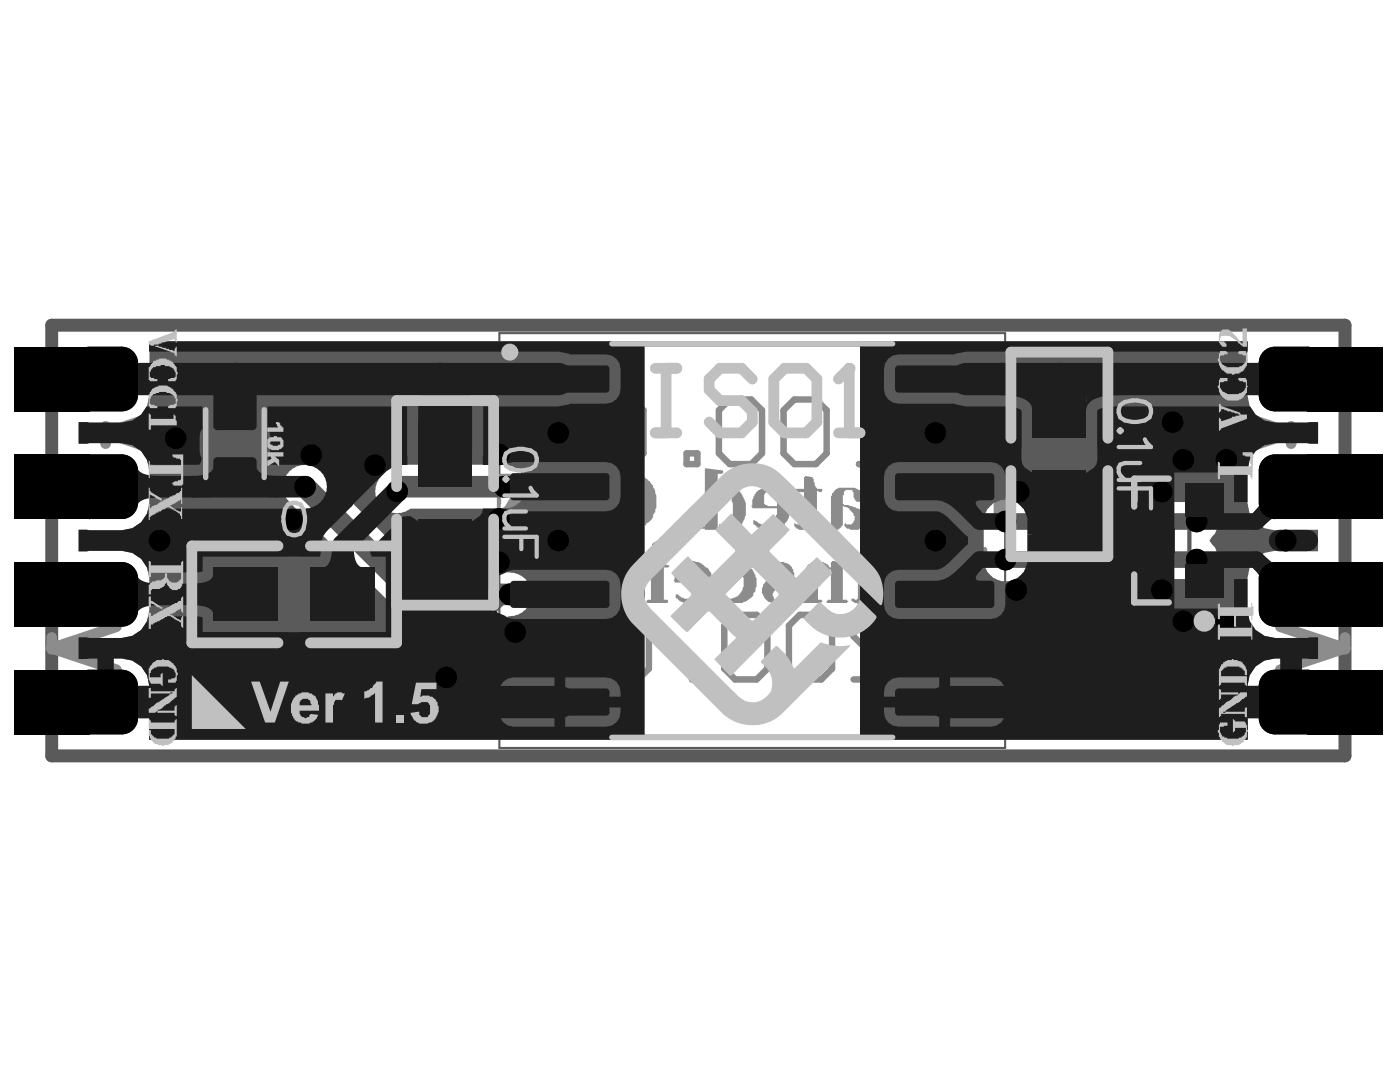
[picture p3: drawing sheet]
<svg xmlns="http://www.w3.org/2000/svg" width="279mm" height="216mm" viewBox="0 0 279 216" stroke-linecap="round" stroke-linejoin="round" font-family="sans-serif">
<path d="M218.7 94.7h26.3v26.4h-26.3zM226.4 95.5h11v24.7h-11z" fill="none" stroke="#5a5a5a" stroke-width=".85"/>
<path d="M40.5 75.8h12.8v25.5h-12.8zM99.7 66.5h100.9v82.7h-100.9z" fill="none" stroke="#5a5a5a" stroke-width=".42"/>
<path d="M122.1 68.6h56.1v78.5h-56.1zM42.7 80.9h8.4v15.2h-8.4z" fill="none" stroke="#5a5a5a" stroke-width="1.1"/>
<circle cx="101.7" cy="70.3" r=".85" fill="none" stroke="#5a5a5a" stroke-width="1.7"/>
<path d="M10.3 64.9h258.1v85.9h-258.1z" fill="none" stroke="#5a5a5a" stroke-width="2.6"/>
<g fill="none" stroke="#8c8c8c" stroke-width="2.2">
<path d="M21.1 86.4l12.9 4.3M21.1 86.4h82.4M21.1 85.1v3.4M34 82.1l-12.9 4.3M189.9 86.4h67.8M244.8 82.1l12.9 4.3M257.7 86.4l-12.9 4.3M257.7 85.1v3.4M10.3 129.3l12.9 4.3M10.3 129.3h94.3M10.3 127.2v2.4M23.2 125l-12.9 4.3"/>
<path d="M193.1 129.3h75.3M255.5 125l12.9 4.3M268.4 129.3l-12.9 4.3M268.4 127.2v2.4"/>
</g>
<path d="M185.4 135.6h4.3M187.6 122.7v12.9" fill="none" stroke="#8c8c8c" stroke-width="1.3"/>
<circle cx="187.6" cy="122.7" r=".65" fill="#8c8c8c"/>
<path d="M184.3 79.7v12.9M182.2 92.6h4.3M108 124.8l2.1-2.1h4.3l2.2 2.1v8.6l-2.2 2.2h-4.3l-2.1-2.2zM120.9 124.8l2.1-2.1h4.3l2.2 2.1v8.6l-2.2 2.2h-4.3l-2.1-2.2zM138.1 133.4h2.1v2.2h-2.1zM144.6 124.8l2.1-2.1h4.3l2.2 2.1v8.6l-2.2 2.2h-4.3l-2.1-2.2zM157.5 124.8l2.1-2.1h4.3l2.2 2.1v8.6l-2.2 2.2h-4.3l-2.1-2.2zM179 124.8l-2.2-2.1h-4.3l-2.1 2.1v2.2l8.6 8.6h-8.6M187.6 122.7l2.1 2.1" fill="none" stroke="#8c8c8c" stroke-width="1.3"/>
<circle cx="184.3" cy="79.7" r=".65" fill="#8c8c8c"/>
<path d="M173.6 79.7v12.9M184.3 79.7l2.2 2.2M171.4 92.6h4.3" fill="none" stroke="#8c8c8c" stroke-width="1.3"/>
<circle cx="173.6" cy="79.7" r=".65" fill="#8c8c8c"/>
<path d="M173.6 79.7l2.1 2.2M106.9 81.9l2.2-2.2h4.3l2.1 2.2v8.6l-2.1 2.1h-4.3l-2.2-2.1zM119.8 81.9l2.2-2.2h4.3l2.1 2.2v8.6l-2.1 2.1h-4.3l-2.2-2.1zM137 90.5h2.2v2.1h-2.2zM143.5 81.9l2.1-2.2h4.3l2.2 2.2v8.6l-2.2 2.1h-4.3l-2.1-2.1zM156.4 81.9l2.1-2.2h4.3l2.2 2.2v8.6l-2.2 2.1h-4.3l-2.1-2.1z" fill="none" stroke="#8c8c8c" stroke-width="1.3"/>
<g fill="#8c8c8c">
<path d="M197 94.5h5.2v.5h-.2v.2h-1.1v9.7h.8l.5 .2v.4h-5.2v-.4l.4-.2h.9v-9.7h-1.1v-.2h-.2z"/>
<path d="M189.5 98l.4-.5 .7-.2h1.9a3.4 3.4 0 0 1 2.6 1.1v.2a2.21 2.21 0 0 1 .4 2l-.2 .6h-.2v.2l-.9 .4v.3h-.6v.2l-1.1 .2v.2a.68 .68 0 0 0-.9 .4h-.2v.5h-.2v.6l.2 .4 .7 .5h1.5l.4-.2v-.3h.2v-.6h.2v-.9l.3-.2h.8v.9l.2 .2-.2 .4v.7l-1.3 .6h-3l-1.1-.6a1.68 1.68 0 0 1-.8-1.5h-.2v-.9l.2-.2v-.4l.2-.5h.2v-.2h.2l.4-.4h.3v-.2h.4l.2-.2h.7v-.3h.4l.8-.4 .5-.6v-.7h-.2a.76 .76 0 0 0-.9-.6l-.2-.2h-.4v.2h-.7v.2h-.2l-.2 1.1-.5 .6h-.4v-.2l-.4-.2z"/>
<path d="M174.9 93.5l.4-.2 3 .6v.4l-.2 .2h-.7v10.6h.9v.4h-4.3v-.4h.9z"/>
<path d="M166 98.4l.5-.2a.76 .76 0 0 1 .6-.7l.2-.2h3.3l.6 .2v.3h.4v.2h.3l.2 .4h.2v.2h.2a1.16 1.16 0 0 1-.6 1.5h-.5a.65 .65 0 0 1-.8-.6l-.3-.2v-1.1h-.2v-.4h-.2a1.41 1.41 0 0 0-1.5 .4v.6h-.2v1.8h.2v.2h.9l.4 .2h.4l.2 .2h.5v.2h.4l.4 .2 .3 .5 .4 .2v.2h.2l.2 .4v1.7h-.2l-.2 .7-.4 .2h-.5v.2h-1.7l-.2-.2a.65 .65 0 0 1-.9-.6h-.2v-.3h.2v-.2h.2v.2a1.16 1.16 0 0 0 1.5-.6l.3-.2v-.9h-.3a.68 .68 0 0 0-.4-.8l-.4-.5v-.2l-1.3-.4v3.6a1.98 1.98 0 0 1-1.1 1.1h-1.7v-.2h-.4l-.2-.4h-.3l.3-.5h.2a.54 .54 0 0 0 .8 0v-5.5l.2-.3z"/>
<path d="M160.5 95.2h.2v-.2l1.5 .2 .2 .4v.7h.2v.6l.2 .4h.2v.2h1.1v.5a.54 .54 0 0 1-.9 0h-.2v6l-.2 .4a1.12 1.12 0 0 1-.8 1.1l-.3 .2h-2.3v-.2h-.5l-.2-.4h-.2v-.7l.4 .2h1.1v-.2l.5-.2v-6h-1.6v-.2h-.2v-.5h1.8z"/>
<path d="M150.6 98.6h.2l.2-.4a2.46 2.46 0 0 1 1.9-.9h.2a3.5 3.5 0 0 1 3.7 1.5h.2v.3a1.04 1.04 0 0 1 .4 1l.3 .2v1.1a2.95 2.95 0 0 1-.5 2.2l-.2 .6h-.2a1.12 1.12 0 0 1-1.1 .9l-.4 .2v.2h-.7l-.2 .2h-1.7l-.2-.2h-.9l-.4-.2-.6-.7h-.3v-.8l.9 .4a2.29 2.29 0 0 0 2.4 .2h.2l.2-.4 .4-.2 .5-.7v-.4h.2v-3.2l-.2-.2v-.5l-.3-.4h-.2l-.2-.4-.6-.2-.2 .2h-.5v.2a1.98 1.98 0 0 0-.4 1.7v.7h.2v.2h.4v.2h2v.4h-5l-.2-.4 .2-.2v-1.1l.2-.2v-.4h.3z"/>
<path d="M140.7 93.5l3.6 .4v.4l-.2 .2h-.9v1.1l-.2 .7v1.7l.5-.2a2.45 2.45 0 0 1 2.1-.5h.9l.4 .2 .9 .7 .2 .4a5.9 5.9 0 0 1 .8 4.3l-.2 .2v.5l-.6 1.3-.5 .2v.2l-.6 .4h-2.6l-.4-.2v-.2h-.2l-.2-.7a1.94 1.94 0 0 0 1.7-.2l.4-.2 .4-.9v-.6h.3v-2.4l-.3-.2v-.6h-.2l-.2-.7-.4-.2v-.2h-1.7l-.3 .2v6.9h-.2v.2h-2.3v-.2h-.9v-.4h.9z"/>
<path d="M122 95l.2-.2 1-.3 .3-.2h1.2a.99 .99 0 0 1 1.3 0h.9v.2a2.62 2.62 0 0 1 2.2 1.1h.2v.2l.4 .2 .6 .9v.4h.3v.2a9 9 0 0 1 .4 3.9l-.2 .2v.7h-.2l-.3 .4a2.07 2.07 0 0 1-1.2 1.7l-.3 .5h-.4l-.9 .6h-.4l-.4 .2h-1.1l-.2 .2-.4-.2h-1.5v-.2h-.9l-.6-.4v-2.8h.8v.4l.2 .2v.7h.2v.4l.3 .2v.7h.2v.2h1a1.98 1.98 0 0 0 1.8-.5l.4-.2v-.2h.2l.2-.4h.2v-.5h.3l.2-1a1.46 1.46 0 0 0 .2-1.3l.2-.2v-1.7h-.2v-1.1l-.2-.2v-.5l-.7-1a.76 .76 0 0 0-.6-.7l-.4-.4h-.5l-.2-.2h-1.9v.4h-.2v.6l-.3 .3v.6h-.2v.6h-.2v.3h-.8z"/>
<path d="M114.6 94.5l-3.4 10.1-.2 .3h-.7v.2h-.4v.4h5.2v-.4h-.5v-.2h-.8l.2-1.1 .2-.2v-.7h.2v-.6h.2v-.2h3.3l.2 .2v.6h.2v.7l.2 .2 .2 1.1a1.46 1.46 0 0 0-1.3 .2v.4h3.5v-.4l-.5-.2h-.8l-.2-.5v-.4l-.2-.2v-.7l-.5-.8-.4-1.7h-.2v-.5l-.2-.2v-.6l-.2-.2v-.5l-.7-1.7v-.4l-.2-.5h-.2a.54 .54 0 0 0 0 .9l.2 1.5h.2l.4 2.2h.3v.6l.2 .2h-3v-.4h.2v-.7l.2-.2v-.6l.2-.2v-.9h.2v-.6l.2-.3 .2-1 .3-.5h.2v-.8l-.5-.9h-1.2z"/>
<path d="M187.1 109.1h9.7v.3h.2v3h-1.1v-.7l-.2-.2v-.4l-.2-.2v-.7l-.2-.4h-1.9v9.9h1.3l.2 .2-.2 .4h-5.4v-.4h.2v-.2h1.3v-9.9h-2l-.4 .9v.8h-.2v.7l-.2 .2h-.9z"/>
<path d="M178.9 112.6l.5-.2v-.2h.4l.2-.3h.7l.2 .3h.4l.2 .4 .5 .2v.2l.4 .4v.3h.2v.2v-1.1l.4-.9 3 .9v.2h.3v.2h-1.1v6.5h.8v.6h-4.7v-.4l.2-.2h1.1v-4.3a2.47 2.47 0 0 0-.9-1.7v-.3h-.4l-.2 .5h-.2v.2h-.4v.2h-.9v-.2h-.4l-.3-.4z"/>
<path d="M171.6 112.8l.5-.2a2.49 2.49 0 0 1 1.9-.7h1.1l.4 .3a2.41 2.41 0 0 1 1.7 .6v.2h.2l.3 .4h.2v1.1l-.5 .2v.3h-1l-.2-.5h-.3l-.2-.4v-.9l-.2-.2v-.4h-1.5l-.2 .4v.4l-.2 .3v1.7l2.1 .4 .7 .4h.4v.3l.4 .2a1.73 1.73 0 0 1 .9 1.7v.8l-.2 .5-.9 .6h-.8l-.3 .2h-.4l-.2-.2h-.7l-.4-.2v-.2h-.2v-.2h-.2v-.5h.8v.3h.5l.4-.3 .4-.8a3.6 3.6 0 0 0-.8-1.9h-.2l-.3-.5h-.4v-.2h-.6v3.7l-.2 .4-.5 .2v.2h-.4v.2a1.7 1.7 0 0 1-1.5-.2h-.4l-.5-.2v-.2h-.2v-.4h.7v.2h.4v-.2h.2v-5.8h.2v-.5z"/>
<path d="M152.5 112.6h.2v-.2l.4-.2h1.1v-.3h1.3v.3a2.49 2.49 0 0 1 2.8 1.7l.2 .4v1.3h-.2l-.2 .6-.7 .3v.2a1.04 1.04 0 0 0-1 .4l-1.1 .2v.2h-.4v.2l-.5 .3-.2 .4v.6h.2v.5l.2 .2h.5v.2h1.5v-.2l.4-.2v-.3h.2v-.4l.2-.2v-.9h1.1v2.2l-.2 .2h-.4v.2h-1.3a1.94 1.94 0 0 1-1.7 .2l-1.1-.2v-.2a.68 .68 0 0 1-.9-.4 2.45 2.45 0 0 1-.8-2v-.4l.2-.2a.68 .68 0 0 1 .4-.9v-.2l.9-.4h.4v-.2h.4l.2-.2a2.48 2.48 0 0 0 1.8-.9l.2-.4v-.5h-.2v-.4h-.2v-.2h-.5v-.2h-1.3l-.4 .2v.4l-.2 .2-.2 1.1h-.9l-.2-.4z"/>
<path d="M143.9 113l.4-.2v-.2l.7-.2v-.2h.6v-.3a3.1 3.1 0 0 1 1.9 .3h.7v.2a.68 .68 0 0 1 .9 .4l.6 .2v.2l.6 .7 .3 .6a3.5 3.5 0 0 1 .4 2.6l-.2 .2a.82 .82 0 0 1-.5 1.1v.4l-.6 .7h-.2v.2l-.4 .2a3.8 3.8 0 0 1-2.8 .4h-1.1v-.2h-.7v-.2l-.6-.2-.2-.5v-.6h.4v.2l.7 .2v.2h.6v.3h.2a2.62 2.62 0 0 0 2.2-1.1l.6-1.3v-1.7l-.2-.4v-.7l-.2-.2v-.4h-.2v-.5h-.3l-.2-.4h-.4v-.2h-1.1v.2h-.2v1.7h-.2l-.2 .5h-.4v.2h-.5v-.2a.82 .82 0 0 1-.8-1.1z"/>
<path d="M135.1 113.4h.2l.2-.4a2.48 2.48 0 0 1 1.7-.8l.2-.3h1.1l.4 .3h.7v.2h.4v.2h.2l.7 .6a.76 .76 0 0 1 .6 .7 .82 .82 0 0 1 .5 1.1l.2 .2v.6a5.1 5.1 0 0 1-.5 2.8 4 4 0 0 1-2.8 1.7l-.6 .2h-.9v-.2h-1v-.2h-.5l-.4-.2v-.2h-.2v-.2l-.4-.3v-.6a.68 .68 0 0 1 .8 .4l.4 .2a1.86 1.86 0 0 0 2.4-.4h.2l.2-.4a.68 .68 0 0 0 .5-.9h.2v-3.4h-.2a1.04 1.04 0 0 0-.5-1.1v-.2l-.4-.2h-.6l-.5 .2v.2h-.2l-.2 .4v1.8l.2 .4h2.2v.2h.2v.4h-5l-.2-.4 .2-.2v-1.1l.3-.2v-.4h.2z"/>
<path d="M112.1 113.2l.2-.2a2.46 2.46 0 0 1 1.9-.8l.2-.3 2 .3 .4 .2v.2h.2l.4 .4 .7 .2 .2 .7 .4 .4v.4l.2 .3v.6a1.07 1.07 0 0 1 0 1.3v.8l-.6 1.3h-.2a2.8 2.8 0 0 1-2.2 1.3h-.4l-.4 .2h-.9v-.2h-1.1v-.2a.68 .68 0 0 1-.8-.4h-.2v-.2l-.5-.3v-.6h.5l.4 .2 .2 .4h.2a2.26 2.26 0 0 0 2 0h.2v-.2a.76 .76 0 0 0 .6-.6 .68 .68 0 0 0 .4-.9h.3v-.6l.2-.2v-1.5l-.2-.2v-1.1l-.5-.9h-.2v-.2l-.4-.2h-.7l-.4 .2v.2h-.2l-.2 .4v1.8l.2 .4h2.1l.3 .2v.4h-5v-1.7h.2v-.6h.2z"/>
<path d="M103 112.6l.5-.2v-.2h.4l.2-.3h.9v.3h.4v.2l.6 .4 .3 .4h.2l.2 .7 .2-.2v-1.5h.2v-.3h.4l2.8 .9v.4h-1v6.5h.8v.6h-4.7v-.4l.2-.2h1.1v-5l-.4-.8h-.3v-.2h-.2v-.3h-.4a.76 .76 0 0 1-.7 .7l-.2 .2h-.6l-.2-.2a1.16 1.16 0 0 1-.7-1.5z"/>
<path d="M182.8 98.2h.2v-.2h.5v-.2a1.69 1.69 0 0 1 1.5 .8 9.5 9.5 0 0 1 .4 4.1l-.2 .4v.9l-.2 .2v.4h-.2l-.3 .5h-.2a1.16 1.16 0 0 1-1.5-.7h-.2v-.4l-.2-.2v-4.7h.2v-.5zM180.5 98.6l-.5 .9v.4h-.2v.7l-.2 .4v1.1l.2 .2a2.66 2.66 0 0 0 1.1 2.3v.3l.6 .2a1.04 1.04 0 0 0 1.1 .4l.2 .2h1.7l.5-.2h.6v-.2a.68 .68 0 0 0 .9-.4h.2l.2-.5h.2v-.2l.5-.4 .2-1.1 .2-.2v-2.2l-.2-.2v-.4h-.2a.68 .68 0 0 0-.5-.9v-.2l-.4-.2v-.2h-.2a3.4 3.4 0 0 0-2.4-.9 4.8 4.8 0 0 0-2.6 .5l-.2 .2a.76 .76 0 0 0-.6 .6z"/>
<path d="M97.9 94.5v.5h.2v.2h1.1v-.2v7.1l.2 .2h.4v-1.5l.2-.2v-5.4h1.7v-.2h.2v-.5zM107.1 96h.2l-.2 .3zM105 95v.2l-.5 .4v.2h-.2v.2l-1.9 2.6v.2h-.2v.3l-.5 .4-1 1.7h-.3v.4h-.2v.5h-.2v.2l-.4 .2-.2 .4h-.2l.2 2.6h1.3l.2-.4h.2v-.2l.6-.7 .2-.6 .5-.5 .8-1.3v-.2l.5-.2v-.2l.4-.4v-.2l1.7-2.4 .2-.7 .5-.2v-.2l.6-.8v8.3h-.2v.3h-1.5v.2h-.4v.4h4v-.2h.3a.68 .68 0 0 0-.9-.4h-.4v-.9l-.2-.4v-8.2h.2v-.2h.6l.4-.2v-.5h-3.6v.3z"/>
<path d="M161.1 112.8l-.2 .6h-.2v6.3h-.7v.2h-.2v.4h4.1v-.2h.2l-.2-.4h-.7v-6.3a1.98 1.98 0 0 1 2.2 .3h.4v-.5l-.4-.2-.2-.4-.9-.4h-.4l-.2-.3h-.9l-.2 .3a.82 .82 0 0 0-1.1 .4zM165.8 112.2v7.5h-.6v.2h-.2v.4h4.1v-.2h.2l-.2-.4h-.9v-6.5h1.1v-.4l-2.8-.9h-.5v.3z"/>
<path d="M130.1 108.5v.4a.54 .54 0 0 0 0 .9 1.16 1.16 0 0 0 1.5 .6 .76 .76 0 0 0 .7-.6l.2-.2v-.7l-.2-.2a1.07 1.07 0 0 0-1.7-.4zM129.9 112.2v7.5h-.6l-.2 .2v.4h4l.3-.2-.3-.4h-.6v-6.5h.9l.2-.4-3.3-.9z"/>
<path d="M119.8 112.4l.2 .4h.9v.4l1.9 4.8h.4v-.7h-.2v-.6h-.2v-.5h-.2l-.2-1-.4-.7v-.4l-.5-.9v-.4h1.1v-.6h-2.6v.2zM124.1 112.4l.2 .4h.9v.9h-.2v.4h-.3l-.2 1.1h-.2v.4l-.4 .6v.5l-.4 .6v.4h-.3v.7a1.98 1.98 0 0 0 .5 1.7v.2h1l3.1-7.5h.6l.2-.2v-.4h-4.3z"/>
</g>
<g fill="#5a5a5a">
<path d="M29.8 68.1h98.8v79.5h-98.8v-10.7a5.5 5.5 0 0 0-5.5-5.5h-1.6v8.7h-3.2v-8.7l-3.8 .1v-4.3l8.6 .1a5.5 5.5 0 0 0 5.5-5.5v-6.4a5.5 5.5 0 0 0-5.5-5.5l-8.6 .1v-4.3l8.6 .1a5.5 5.5 0 0 0 5.5-5.5v-6.4a5.5 5.5 0 0 0-5.5-5.5l-8.6 .1v-4.3l8.6 .1a5.5 5.5 0 0 0 5.5-5.4zM77.1 94a5.7 5.7 0 0 0-2.2 4 4.4 4.4 0 0 0 7 3.5h18.8a4.4 4.4 0 0 0 4.3-4.4 4.4 4.4 0 0 0-4.3-4.4h-20.5l-1.7 .4zM57.8 94a4.4 4.4 0 0 0 0 6.2l28.3 28.3 1.4 1 1.7 .3h3.6l1.6-.3 1.5-1 5.5-5.5a4.4 4.4 0 0 0 4.7-4.2 4.4 4.4 0 0 0-4.4-4.6h-17.5l-20.2-20.2a4.4 4.4 0 0 0-6.2 0z"/>
<path d="M171.6 68.1h77.3l.1 10.8a5.5 5.5 0 0 0 5.4 5.4l8.6-.1v4.3l-8.6-.1a5.5 5.5 0 0 0-5.4 5.5v6.4a5.5 5.5 0 0 0 5.4 5.5l8.6-.1v4.3l-8.6-.1a5.5 5.5 0 0 0-5.4 5.5v6.4a5.5 5.5 0 0 0 5.4 5.5l8.6-.1v4.3l-3.2-.1v8.7h-4.3v-8.7a5.7 5.7 0 0 0-6.5 5.5v10.7h-77.4zM197.6 101a4.3 4.3 0 0 0-1.3 3.1v7.6a4.3 4.3 0 0 0 6.2 3.8h34.5a4.3 4.3 0 0 0 5.4-1.2 4.3 4.3 0 0 0-.5-5.6l-.5-.8 .5-.9a4.3 4.3 0 0 0 .5-5.5 4.3 4.3 0 0 0-5.4-1.3h-34.5a4.4 4.4 0 0 0-4.9 .8z"/>
</g>
<path d="M200.7 104.1h38.1M200.7 111.7h38.1" fill="none" stroke="#5a5a5a" stroke-width="3.3"/>
<path d="M89.1 135.2l-5 4.9h-63M223.6 126.8v5.4l8 7.9h26.1" fill="none" stroke="#5a5a5a" stroke-width="6.5"/>
<path d="M60.9 97.1l28.3 28.3h3.6l6.8-6.8h2.1M100.7 97.1h-20.5l-1 .9" fill="none" stroke="#5a5a5a" stroke-width="4.3"/>
<path d="M70.5 92.8v4.1l12 11.9" fill="none" stroke="#5a5a5a" stroke-width="2.2"/>
<g fill="#000">
<path d="M14.6 72.4h3.3zM15.6 70.1a3.2 3.2 0 0 1 2.3-.9v3.2h-3.3a3.2 3.2 0 0 1 1-2.3z"/>
<path d="M17.9 78.9v3.2zM14.6 78.9h3.3v3.2a3.2 3.2 0 0 1-3.3-3.2z"/>
<path d="M24.3 69.2v3.2zM24.3 69.2a3.2 3.2 0 0 1 3.2 3.2h-3.2z"/>
<path d="M24.3 78.9h3.2zM24.3 78.9h3.2a3.2 3.2 0 0 1-3.2 3.2z"/>
<path d="M254.4 78.9v3.2zM251.2 78.9h3.2v3.2a3.2 3.2 0 0 1-3.2-3.2z"/>
<path d="M251.2 72.4h3.2zM252.2 70.1a3.2 3.2 0 0 1 2.2-.9v3.2h-3.2a3.2 3.2 0 0 1 1-2.3z"/>
<path d="M260.9 78.9h3.2zM260.9 78.9h3.2a3.2 3.2 0 0 1-3.2 3.2z"/>
<path d="M260.9 69.2v3.2zM260.9 69.2a3.2 3.2 0 0 1 3.2 3.2h-3.2z"/>
<path d="M14.6 93.9h3.3zM15.6 91.6a3.2 3.2 0 0 1 2.3-.9v3.2h-3.3a3.2 3.2 0 0 1 1-2.3z"/>
<path d="M24.3 90.7v3.2zM24.3 90.7a3.2 3.2 0 0 1 3.2 3.2h-3.2z"/>
<path d="M251.2 93.9h3.2zM252.2 91.6a3.2 3.2 0 0 1 2.2-.9v3.2h-3.2a3.2 3.2 0 0 1 1-2.3z"/>
<path d="M260.9 90.7v3.2zM260.9 90.7a3.2 3.2 0 0 1 3.2 3.2h-3.2z"/>
<path d="M17.9 100.3v3.3zM14.6 100.3h3.3v3.3a3.2 3.2 0 0 1-3.3-3.3z"/>
<path d="M14.6 115.4h3.3zM15.6 113.1a3.2 3.2 0 0 1 2.3-.9v3.2h-3.3a3.2 3.2 0 0 1 1-2.3z"/>
<path d="M24.3 100.3h3.2zM24.3 100.3h3.2a3.2 3.2 0 0 1-3.2 3.3z"/>
<path d="M24.3 112.2v3.2zM24.3 112.2a3.2 3.2 0 0 1 3.2 3.2h-3.2z"/>
<path d="M254.4 100.3v3.3zM251.2 100.3h3.2v3.3a3.2 3.2 0 0 1-3.2-3.3z"/>
<path d="M251.2 115.4h3.2zM252.2 113.1a3.2 3.2 0 0 1 2.2-.9v3.2h-3.2a3.2 3.2 0 0 1 1-2.3z"/>
<path d="M260.9 100.3h3.2zM260.9 100.3h3.2a3.2 3.2 0 0 1-3.2 3.3z"/>
<path d="M260.9 112.2v3.2zM260.9 112.2a3.2 3.2 0 0 1 3.2 3.2h-3.2z"/>
<path d="M17.9 121.8v3.2zM14.6 121.8h3.3v3.2a3.2 3.2 0 0 1-3.3-3.2z"/>
<path d="M14.6 136.9h3.3zM15.6 134.6a3.2 3.2 0 0 1 2.3-1v3.3h-3.3a3.2 3.2 0 0 1 1-2.3z"/>
<path d="M24.3 121.8h3.2zM24.3 121.8h3.2a3.2 3.2 0 0 1-3.2 3.2z"/>
<path d="M24.3 133.6v3.3zM24.3 133.6a3.2 3.2 0 0 1 3.2 3.3h-3.2z"/>
<path d="M251.2 136.9h3.2zM252.2 134.6a3.2 3.2 0 0 1 2.2-1v3.3h-3.2a3.2 3.2 0 0 1 1-2.3z"/>
<path d="M254.4 121.8v3.2zM251.2 121.8h3.2v3.2a3.2 3.2 0 0 1-3.2-3.2z"/>
<path d="M260.9 133.6v3.3zM260.9 133.6a3.2 3.2 0 0 1 3.2 3.3h-3.2z"/>
<path d="M260.9 121.8h3.2zM260.9 121.8h3.2a3.2 3.2 0 0 1-3.2 3.2z"/>
<path d="M17.9 143.3v3.2zM14.6 143.3h3.3v3.2a3.2 3.2 0 0 1-3.3-3.2z"/>
<path d="M24.3 143.3h3.2zM24.3 143.3h3.2a3.2 3.2 0 0 1-3.2 3.2z"/>
<path d="M254.4 143.3v3.2zM251.2 143.3h3.2v3.2a3.2 3.2 0 0 1-3.2-3.2z"/>
<path d="M260.9 143.3h3.2zM260.9 143.3h3.2a3.2 3.2 0 0 1-3.2 3.2z"/>
<circle cx="35.1" cy="87.5" r="2.15"/>
<circle cx="60.9" cy="97.1" r="2.15"/>
<circle cx="62.1" cy="90.8" r="2.15"/>
<circle cx="74.8" cy="92.8" r="2.15"/>
<circle cx="79.2" cy="98" r="2.15"/>
<circle cx="99.6" cy="90.7" r="2.15"/>
<circle cx="100.7" cy="97.1" r="2.15"/>
<circle cx="111.4" cy="86.4" r="2.15"/>
<circle cx="186.7" cy="86.4" r="2.15"/>
<circle cx="203.3" cy="98.1" r="2.15"/>
<circle cx="231.9" cy="98.1" r="2.15"/>
<circle cx="234" cy="84.2" r="2.15"/>
<circle cx="236.2" cy="91.7" r="2.15"/>
<circle cx="244.8" cy="91.7" r="2.15"/>
<circle cx="31.8" cy="107.9" r="2.15"/>
<circle cx="58.3" cy="103.7" r="2.15"/>
<circle cx="99.6" cy="112.2" r="2.15"/>
<circle cx="99.6" cy="103.6" r="2.15"/>
<circle cx="101.7" cy="118.6" r="2.15"/>
<circle cx="111.4" cy="107.9" r="2.15"/>
<circle cx="186.7" cy="107.9" r="2.15"/>
<circle cx="200.7" cy="111.7" r="2.15"/>
<circle cx="200.7" cy="104.1" r="2.15"/>
<circle cx="202.8" cy="117.7" r="2.15"/>
<circle cx="231.9" cy="117.7" r="2.15"/>
<circle cx="238.8" cy="111.7" r="2.15"/>
<circle cx="238.8" cy="104.1" r="2.15"/>
<circle cx="256.6" cy="107.9" r="2.15"/>
<circle cx="89.1" cy="135.2" r="2.15"/>
<circle cx="102.8" cy="126.1" r="2.15"/>
<circle cx="236.2" cy="124" r="2.15"/>
<circle cx="244.8" cy="124" r="2.15"/>
</g>
<g fill="#000">
<path d="M2.8 69.2h15.1v12.9h-15.1z" fill-rule="evenodd"/>
<path d="M14.6 72.4l3.3-3.2h6.4l3.2 3.2v6.5l-3.2 3.2h-6.4l-3.3-3.2z" fill-rule="evenodd"/>
<path d="M251.2 72.4l3.2-3.2h6.5l3.2 3.2v6.5l-3.2 3.2h-6.5l-3.2-3.2z" fill-rule="evenodd"/>
<path d="M2.8 90.7h15.1v12.9h-15.1z" fill-rule="evenodd"/>
<path d="M14.6 93.9l3.3-3.2h6.4l3.2 3.2v6.4l-3.2 3.3h-6.4l-3.3-3.3z" fill-rule="evenodd"/>
<path d="M260.9 69.2h15.1v12.9h-15.1z" fill-rule="evenodd"/>
<path d="M2.8 112.2h15.1v12.8h-15.1z" fill-rule="evenodd"/>
<path d="M14.6 115.4l3.3-3.2h6.4l3.2 3.2v6.4l-3.2 3.2h-6.4l-3.3-3.2z" fill-rule="evenodd"/>
<path d="M251.2 93.9l3.2-3.2h6.5l3.2 3.2v6.4l-3.2 3.3h-6.5l-3.2-3.3z" fill-rule="evenodd"/>
<path d="M260.9 90.7h15.1v12.9h-15.1z" fill-rule="evenodd"/>
<path d="M2.8 133.6h15.1v12.9h-15.1z" fill-rule="evenodd"/>
<path d="M14.6 136.9l3.3-3.3h6.4l3.2 3.3v6.4l-3.2 3.2h-6.4l-3.3-3.2z" fill-rule="evenodd"/>
<path d="M251.2 115.4l3.2-3.2h6.5l3.2 3.2v6.4l-3.2 3.2h-6.5l-3.2-3.2z" fill-rule="evenodd"/>
<path d="M260.9 112.2h15.1v12.8h-15.1z" fill-rule="evenodd"/>
<path d="M251.2 136.9l3.2-3.3h6.5l3.2 3.3v6.4l-3.2 3.2h-6.5l-3.2-3.2z" fill-rule="evenodd"/>
<path d="M260.9 133.6h15.1v12.9h-15.1z" fill-rule="evenodd"/>
</g>
<g fill="#1e1e1e">
<path d="M15.7 84.2l8.6 .1 2.1-.4 1.8-1.2 1.1-1.6h11.1v4.3l-.4 .7-.1 .8v3.2l.1 .9 .3 .3-.4 1.4h-9.1l-1.2-.2a5.3 5.3 0 0 0-5.3-4.1l-8.6 .1z"/>
<path d="M15.7 105.7l8.6 .1a5.4 5.4 0 0 0 5.3-4.1l1.2-.2h30.1a4.4 4.4 0 0 0 4.4-4.4 4.4 4.4 0 0 0-4.4-4.4h-7l-.4-1.4 .3-.3 .1-.9v-3.2l-.1-.8-.5-.7 .1-4.3h27.8l.1 11.7a5.4 5.4 0 0 0-5.1 2.1l-10.9 10.9-.9 1.4-.6 3.9h-23.4v2.9l-1.1 .2h-8.5l-1.2-.2a5.3 5.3 0 0 0-5.3-4.1l-8.6 .1z"/>
<path d="M206.3 101.4v3.5l1.8 1.8h-3.1v-3.5z"/>
<path d="M60.8 136.9a15 15 0 0 0 11-4.6h9.1a5.4 5.4 0 0 0-1.9 2.9 1.58 1.58 0 0 0 1.7 1.5l2.1 .2-14.2 6.4z"/>
<path d="M208.8 77.6h5.2l-.3 1.1-.1 2.3h-4.3l-.2-2.6z"/>
<path d="M103.3 117.1l.6 .3 1 .1v2.2l-1 .1-.6 .3z"/>
<path d="M33.4 106.4l.6 .3 1 .1v2.1l-1 .1-.6 .4z"/>
<path d="M64.2 90.4l.3 .6 .7 .8-1.2 1.8a1.76 1.76 0 0 0-1.4-.7z"/>
<path d="M257.7 136.9l3.2-.1v6.5h-3.2z"/>
<path d="M263.9 135.8a1.54 1.54 0 0 0 1.6 .9l2.9 .2v6.4a9.5 9.5 0 0 0-4.1 .5l-.4 .6z"/>
<path d="M27.3 114.3a2.12 2.12 0 0 0 2.2 2l2.3 .2v4.3l-2.3 .1a2.25 2.25 0 0 0-2.2 2z"/>
<path d="M251.3 100.6l2.8 2.9-.7 .3-1.5 1.4-2.3-2.3 1.5-1.8z"/>
<path d="M257.7 72.4h3.2v6.5h-3.2z"/>
<path d="M263.9 71.3a1.54 1.54 0 0 0 1.6 .9l2.9 .2v6.5a9.5 9.5 0 0 0-4.1 .5l-.4 .5z"/>
<path d="M249.6 112.8l2.3-2.3 1.8 1.6 .4 .1-2.8 2.9-.3-.7z"/>
<path d="M27.3 92.8a2.12 2.12 0 0 0 2.2 2l2.3 .2v4.3l-2.3 .2a2.25 2.25 0 0 0-2.2 1.9z"/>
<path d="M38.3 95l2.3-.2a2.05 2.05 0 0 0 2-2l.5 6.3-4.8 .2z"/>
<path d="M51.2 92.8a1.93 1.93 0 0 0 2 2l2.3 .2v4.3l-4.8-.2z"/>
<path d="M85.4 116.4h6.8l-.1 3.4h-6.5z"/>
<path d="M199.6 72.4a13.2 13.2 0 0 1 5.4 .8 1.57 1.57 0 0 1 1.1 1.4v7.5a2.83 2.83 0 0 0-2.3-2.7 13.4 13.4 0 0 0-4.2-.5z"/>
<path d="M217.4 73.5a8.7 8.7 0 0 1 4.6-1.1h1.2v6.5a9.4 9.4 0 0 0-5.4 1.1 2.46 2.46 0 0 0-1 2.1v-7.5l.2-.8z"/>
<path d="M203.3 96l2.1-.2 .6-.2 .1-.3v5.6l-.1-.3-.6-.2-2.1-.1z"/>
<path d="M206.1 106.8h10.7a1.77 1.77 0 0 0-1.6 1.6 15.4 15.4 0 0 0-.5 4.8h-6.5a13.4 13.4 0 0 0-.8-5.4 1.53 1.53 0 0 0-1.3-1z"/>
<path d="M38.3 116.5l2.2-.2a2.19 2.19 0 0 0 2.1-2v8.6a2.07 2.07 0 0 0-2.1-2l-2.2-.1z"/>
<path d="M66.3 109h4.3l.2 2.2a2.19 2.19 0 0 0 1.9 2.1h-8.6a2.07 2.07 0 0 0 2-2.1z"/>
<path d="M219.6 104.5l7.6 6.7a6.9 6.9 0 0 0-3.7 1.8l-3.5 3.1-5.3-4.5a21.8 21.8 0 0 0 4.5-5.5z"/>
<path d="M186.5 99.8h9.4a.98 .98 0 0 0-1.2 .6l.5 .9 .7 .8h-4.7a6.8 6.8 0 0 0-4.7-2.3z"/>
<path d="M186.5 115.9a6.8 6.8 0 0 0 4.7-2.3h4.7l-.7 .8a.98 .98 0 0 0-.3 1.3l1 .2z"/>
<path d="M29.7 68.1h98.9v79.5h-98.9l.1-10.7a5.5 5.5 0 0 0-5.5-5.5h-1.6v8.7h-3.2v-8.7l-3.8 .1v-4.3l8.6 .1a5.4 5.4 0 0 0 5.3-4.1l1.2-.2h8.5l1.1 .2v2.9h36.6v-15h-2.8l-.5-1.3 6.7-6.7 1.5-.1 1.6 1.1 .2 2.7h10.3l.1-2.7 .9-.7a2.17 2.17 0 0 0 1.4-1.9h4.5l.5 .3 1.1 .2h18.5a2.88 2.88 0 0 0 2.8-2.9v-4a2.88 2.88 0 0 0-2.8-2.9h-18.5l-1.1 .2-.5 .3-4.5 .1v-11.7h15l2.3-.6h7.3a2.88 2.88 0 0 0 2.8-2.8v-4.1a2.88 2.88 0 0 0-2.8-2.9h-7.3l-2.3-.5h-81.7zM92.1 113.2v3h1.9v-3zM83.7 113.2v3h1.9v-3zM98.1 116.2a4.3 4.3 0 0 0 2.6 6.6l.7 .5 1.1 .2h18.5a2.88 2.88 0 0 0 2.8-2.9v-4a2.88 2.88 0 0 0-2.8-2.9h-18.5l-1.1 .2-.7 .5-1.4 .6zM112.8 135.2v3.8h11a3.1 3.1 0 0 0-2.8-3.8zM100.5 136l-.7 1-.2 1.1v.9h11.1v-3.8h-8.2l-1.1 .2zM112.8 141.2v3.8h8.2a3.1 3.1 0 0 0 2.8-3.8zM99.6 141.2a3.1 3.1 0 0 0 2.9 3.8h8.2v-3.8z"/>
<path d="M171.6 68.1h77.4v2.1h-56.2l-2.3 .5h-11.2a2.88 2.88 0 0 0-2.9 2.9v4.1a2.88 2.88 0 0 0 2.9 2.8h11.2l2.3 .6h8.3l1.9 .4 .8 .4 .1 .4v7.1a4.9 4.9 0 0 0 .6 3.9l1.6 1.1 .2 .7v4.2h10.3v-4.2l.1-.7 .9-.6a2.19 2.19 0 0 0 1.4-2.1v-9.7l.8-.5 1.4-.3 28.3-.1 1.1 1.6 1.7 1.2 2.1 .4 8.6-.1v4.3l-8.6-.1a5.5 5.5 0 0 0-5.4 5.5v6.3h-2.7v-5.9h-11.9v11.1h.1l-.1 16h11.9v-5.9h2.7v6.3a5.5 5.5 0 0 0 5.4 5.5l8.6-.1v4.3l-3.2-.1v8.7h-4.3v-8.7a5.7 5.7 0 0 0-6.5 5.5v10.7h-77.4zM212.5 101.4v5.2h4.1v-5.2zM224.5 104.7v2.1h2.5v-2.1zM219.8 104.7v2.1h2.5v-2.1zM224.5 108.9v2.1h2.5v-2.1zM219.8 108.9v2.1h2.5v-2.1zM177.3 93.1l-.7 .9-.2 1.1v4a2.88 2.88 0 0 0 2.9 2.9h7.7a4.6 4.6 0 0 1 2.1 1.2l4.1 3.9v1.5l-4.1 3.9a4.6 4.6 0 0 1-2.1 1.2h-7.7a2.88 2.88 0 0 0-2.9 2.9v4a2.88 2.88 0 0 0 2.9 2.9h18.5a2.88 2.88 0 0 0 2.8-2.9l.1-4 .8-.6a4.6 4.6 0 0 0 3.5-4.3v-5l5.4-.1v-5.2h-4.1v1.2l-1.3 .6a4.6 4.6 0 0 0-3.5-3.4l-.8-.6-.1-4.1a2.88 2.88 0 0 0-2.8-2.9h-18.5l-1.1 .2zM189.6 135.2v3.8h11a3.1 3.1 0 0 0-2.8-3.8zM177.3 136l-.7 1-.2 1.1v.9h11.1v-3.8h-8.2l-1.1 .2zM189.6 141.2v3.8h8.2a3.1 3.1 0 0 0 2.8-3.8zM176.4 141.2a3.1 3.1 0 0 0 2.9 3.8h8.2v-3.8z"/>
</g>
<path d="M211.4 75.6v5.4M21.1 97.1h39.8M79.2 98l-10.8 10.9v9.7M100.7 97.1h11M203.3 98.1h5.9l2.2 2.2M21.1 118.6h27.9M255.4 107.9h5.5" fill="none" stroke="#1e1e1e" stroke-width="4.3"/>
<path d="M188.5 97.1l7 7h5.2M257.7 97.1l-7 7h-11.9M200.7 111.7h-5.2l-7 6.9M238.8 111.7h11.9l7 6.9" fill="none" stroke="#1e1e1e" stroke-width="3.3"/>
<path d="M21.1 75.6h90.3M46.9 75.6v6.2M87.8 75.6l1 1.1v4.3M192.8 75.6h75.6M88.8 110v9.8l-20.2 20.3M211.4 100.3v37.6l2.2 2.2M223.2 108h-.4v.4M21.1 140.1h90.6M188.5 140.1h84.2" fill="none" stroke="#1e1e1e" stroke-width="6.5"/>
<path d="M222.8 108.4l-11.4 11.4" fill="none" stroke="#1e1e1e" stroke-width="6.9"/>
<path d="M88.8 81v9.7" fill="none" stroke="#1e1e1e" stroke-width="10.8"/>
<path d="M62.1 90.8h.6l3.5 3.5h1.5l1.8 1.7v4.2l-7.7 7.7h-30M101.7 118.6h10" fill="none" stroke="#1e1e1e" stroke-width="2.2"/>
<g fill="#000">
<path d="M14.6 72.4h3.3zM15.6 70.1a3.2 3.2 0 0 1 2.3-.9v3.2h-3.3a3.2 3.2 0 0 1 1-2.3z"/>
<path d="M17.9 78.9v3.2zM14.6 78.9h3.3v3.2a3.2 3.2 0 0 1-3.3-3.2z"/>
<path d="M24.3 69.2v3.2zM24.3 69.2a3.2 3.2 0 0 1 3.2 3.2h-3.2z"/>
<path d="M24.3 78.9h3.2zM24.3 78.9h3.2a3.2 3.2 0 0 1-3.2 3.2z"/>
<path d="M254.4 78.9v3.2zM251.2 78.9h3.2v3.2a3.2 3.2 0 0 1-3.2-3.2z"/>
<path d="M251.2 72.4h3.2zM252.2 70.1a3.2 3.2 0 0 1 2.2-.9v3.2h-3.2a3.2 3.2 0 0 1 1-2.3z"/>
<path d="M260.9 78.9h3.2zM260.9 78.9h3.2a3.2 3.2 0 0 1-3.2 3.2z"/>
<path d="M260.9 69.2v3.2zM260.9 69.2a3.2 3.2 0 0 1 3.2 3.2h-3.2z"/>
<path d="M14.6 93.9h3.3zM15.6 91.6a3.2 3.2 0 0 1 2.3-.9v3.2h-3.3a3.2 3.2 0 0 1 1-2.3z"/>
<path d="M24.3 90.7v3.2zM24.3 90.7a3.2 3.2 0 0 1 3.2 3.2h-3.2z"/>
<path d="M251.2 93.9h3.2zM252.2 91.6a3.2 3.2 0 0 1 2.2-.9v3.2h-3.2a3.2 3.2 0 0 1 1-2.3z"/>
<path d="M260.9 90.7v3.2zM260.9 90.7a3.2 3.2 0 0 1 3.2 3.2h-3.2z"/>
<path d="M17.9 100.3v3.3zM14.6 100.3h3.3v3.3a3.2 3.2 0 0 1-3.3-3.3z"/>
<path d="M14.6 115.4h3.3zM15.6 113.1a3.2 3.2 0 0 1 2.3-.9v3.2h-3.3a3.2 3.2 0 0 1 1-2.3z"/>
<path d="M24.3 100.3h3.2zM24.3 100.3h3.2a3.2 3.2 0 0 1-3.2 3.3z"/>
<path d="M24.3 112.2v3.2zM24.3 112.2a3.2 3.2 0 0 1 3.2 3.2h-3.2z"/>
<path d="M254.4 100.3v3.3zM251.2 100.3h3.2v3.3a3.2 3.2 0 0 1-3.2-3.3z"/>
<path d="M251.2 115.4h3.2zM252.2 113.1a3.2 3.2 0 0 1 2.2-.9v3.2h-3.2a3.2 3.2 0 0 1 1-2.3z"/>
<path d="M260.9 100.3h3.2zM260.9 100.3h3.2a3.2 3.2 0 0 1-3.2 3.3z"/>
<path d="M260.9 112.2v3.2zM260.9 112.2a3.2 3.2 0 0 1 3.2 3.2h-3.2z"/>
<path d="M17.9 121.8v3.2zM14.6 121.8h3.3v3.2a3.2 3.2 0 0 1-3.3-3.2z"/>
<path d="M14.6 136.9h3.3zM15.6 134.6a3.2 3.2 0 0 1 2.3-1v3.3h-3.3a3.2 3.2 0 0 1 1-2.3z"/>
<path d="M24.3 121.8h3.2zM24.3 121.8h3.2a3.2 3.2 0 0 1-3.2 3.2z"/>
<path d="M24.3 133.6v3.3zM24.3 133.6a3.2 3.2 0 0 1 3.2 3.3h-3.2z"/>
<path d="M251.2 136.9h3.2zM252.2 134.6a3.2 3.2 0 0 1 2.2-1v3.3h-3.2a3.2 3.2 0 0 1 1-2.3z"/>
<path d="M254.4 121.8v3.2zM251.2 121.8h3.2v3.2a3.2 3.2 0 0 1-3.2-3.2z"/>
<path d="M260.9 133.6v3.3zM260.9 133.6a3.2 3.2 0 0 1 3.2 3.3h-3.2z"/>
<path d="M260.9 121.8h3.2zM260.9 121.8h3.2a3.2 3.2 0 0 1-3.2 3.2z"/>
<path d="M17.9 143.3v3.2zM14.6 143.3h3.3v3.2a3.2 3.2 0 0 1-3.3-3.2z"/>
<path d="M24.3 143.3h3.2zM24.3 143.3h3.2a3.2 3.2 0 0 1-3.2 3.2z"/>
<path d="M254.4 143.3v3.2zM251.2 143.3h3.2v3.2a3.2 3.2 0 0 1-3.2-3.2z"/>
<path d="M260.9 143.3h3.2zM260.9 143.3h3.2a3.2 3.2 0 0 1-3.2 3.2z"/>
<circle cx="35.1" cy="87.5" r="2.15"/>
<circle cx="60.9" cy="97.1" r="2.15"/>
<circle cx="62.1" cy="90.8" r="2.15"/>
<circle cx="74.8" cy="92.8" r="2.15"/>
<circle cx="79.2" cy="98" r="2.15"/>
<circle cx="99.6" cy="90.7" r="2.15"/>
<circle cx="100.7" cy="97.1" r="2.15"/>
<circle cx="111.4" cy="86.4" r="2.15"/>
<circle cx="186.7" cy="86.4" r="2.15"/>
<circle cx="203.3" cy="98.1" r="2.15"/>
<circle cx="231.9" cy="98.1" r="2.15"/>
<circle cx="234" cy="84.2" r="2.15"/>
<circle cx="236.2" cy="91.7" r="2.15"/>
<circle cx="244.8" cy="91.7" r="2.15"/>
<circle cx="31.8" cy="107.9" r="2.15"/>
<circle cx="58.3" cy="103.7" r="2.15"/>
<circle cx="99.6" cy="112.2" r="2.15"/>
<circle cx="99.6" cy="103.6" r="2.15"/>
<circle cx="101.7" cy="118.6" r="2.15"/>
<circle cx="111.4" cy="107.9" r="2.15"/>
<circle cx="186.7" cy="107.9" r="2.15"/>
<circle cx="200.7" cy="111.7" r="2.15"/>
<circle cx="200.7" cy="104.1" r="2.15"/>
<circle cx="202.8" cy="117.7" r="2.15"/>
<circle cx="231.9" cy="117.7" r="2.15"/>
<circle cx="238.8" cy="111.7" r="2.15"/>
<circle cx="238.8" cy="104.1" r="2.15"/>
<circle cx="256.6" cy="107.9" r="2.15"/>
<circle cx="89.1" cy="135.2" r="2.15"/>
<circle cx="102.8" cy="126.1" r="2.15"/>
<circle cx="236.2" cy="124" r="2.15"/>
<circle cx="244.8" cy="124" r="2.15"/>
</g>
<g fill="#000">
<path d="M2.8 69.2h15.1v12.9h-15.1z" fill-rule="evenodd"/>
<path d="M14.6 72.4l3.3-3.2h6.4l3.2 3.2v6.5l-3.2 3.2h-6.4l-3.3-3.2z" fill-rule="evenodd"/>
<path d="M251.2 72.4l3.2-3.2h6.5l3.2 3.2v6.5l-3.2 3.2h-6.5l-3.2-3.2z" fill-rule="evenodd"/>
<path d="M2.8 90.7h15.1v12.9h-15.1z" fill-rule="evenodd"/>
<path d="M14.6 93.9l3.3-3.2h6.4l3.2 3.2v6.4l-3.2 3.3h-6.4l-3.3-3.3z" fill-rule="evenodd"/>
<path d="M260.9 69.2h15.1v12.9h-15.1z" fill-rule="evenodd"/>
<path d="M2.8 112.2h15.1v12.8h-15.1z" fill-rule="evenodd"/>
<path d="M14.6 115.4l3.3-3.2h6.4l3.2 3.2v6.4l-3.2 3.2h-6.4l-3.3-3.2z" fill-rule="evenodd"/>
<path d="M251.2 93.9l3.2-3.2h6.5l3.2 3.2v6.4l-3.2 3.3h-6.5l-3.2-3.3z" fill-rule="evenodd"/>
<path d="M260.9 90.7h15.1v12.9h-15.1z" fill-rule="evenodd"/>
<path d="M2.8 133.6h15.1v12.9h-15.1z" fill-rule="evenodd"/>
<path d="M14.6 136.9l3.3-3.3h6.4l3.2 3.3v6.4l-3.2 3.2h-6.4l-3.3-3.2z" fill-rule="evenodd"/>
<path d="M251.2 115.4l3.2-3.2h6.5l3.2 3.2v6.4l-3.2 3.2h-6.5l-3.2-3.2z" fill-rule="evenodd"/>
<path d="M260.9 112.2h15.1v12.8h-15.1z" fill-rule="evenodd"/>
<path d="M251.2 136.9l3.2-3.3h6.5l3.2 3.3v6.4l-3.2 3.2h-6.5l-3.2-3.2z" fill-rule="evenodd"/>
<path d="M260.9 133.6h15.1v12.9h-15.1z" fill-rule="evenodd"/>
</g>
<g fill="#1e1e1e">
<path d="M178.6 116.6l.7-.7h18.5l.6 .7v4l-.6 .7h-18.5l-.7-.7z" fill-rule="evenodd"/>
<path d="M178.6 95.1l.7-.7h18.5l.6 .7v4l-.6 .7h-18.5l-.7-.7z" fill-rule="evenodd"/>
<path d="M219.6 104.5h7.6v6.7h-7.6z" fill-rule="evenodd"/>
<path d="M236.5 96.4h7.6v6.8h-7.6z" fill-rule="evenodd"/>
<path d="M236.5 112.5h7.6v6.8h-7.6z" fill-rule="evenodd"/>
<path d="M178.6 138.1l.7-.7h18.5l.6 .7v4l-.6 .7h-18.5l-.7-.7z" fill-rule="evenodd"/>
<path d="M178.6 73.6l.7-.7h18.5l.6 .7v4.1l-.6 .6h-18.5l-.7-.6z" fill-rule="evenodd"/>
<path d="M101.8 73.6l.7-.7h18.5l.6 .7v4.1l-.6 .6h-18.5l-.7-.6z" fill-rule="evenodd"/>
<path d="M101.8 95.1l.7-.7h18.5l.6 .7v4l-.6 .7h-18.5l-.7-.7z" fill-rule="evenodd"/>
<path d="M101.8 138.1l.7-.7h18.5l.6 .7v4l-.6 .7h-18.5l-.7-.7z" fill-rule="evenodd"/>
<path d="M101.8 116.6l.7-.7h18.5l.6 .7v4l-.6 .7h-18.5l-.7-.7z" fill-rule="evenodd"/>
<path d="M61.9 113.2h12.9v10.8h-12.9z" fill-rule="evenodd"/>
<path d="M42.6 113.2h12.9v10.8h-12.9z" fill-rule="evenodd"/>
<path d="M206.1 93.9h10.7v12.9h-10.7z" fill-rule="evenodd"/>
<path d="M206.1 74.6h10.7v12.9h-10.7z" fill-rule="evenodd"/>
<path d="M83.5 103.6h10.7v12.9h-10.7z" fill-rule="evenodd"/>
<path d="M83.5 84.2h10.7v12.9h-10.7z" fill-rule="evenodd"/>
<path d="M42.6 78.7l.8-.8h7l.8 .8v6.3l-.8 .8h-7l-.8-.8z" fill-rule="evenodd"/>
<path d="M42.6 92l.8-.8h7l.8 .8v6.4l-.8 .8h-7l-.8-.8z" fill-rule="evenodd"/>
</g>
<g fill="#1e1e1e">
<path d="M197.8 115.9v.7zM197.8 115.9a.68 .68 0 0 1 .6 .7h-.6z"/>
<path d="M178.6 116.6h.7zM178.8 116.1l.5-.2v.7h-.7z"/>
<path d="M179.3 120.6v.7zM178.6 120.6h.7v.7a.68 .68 0 0 1-.7-.7z"/>
<path d="M197.8 120.6h.6zM197.8 120.6h.6a.68 .68 0 0 1-.6 .7z"/>
<path d="M197.8 94.4v.7zM197.8 94.4a.68 .68 0 0 1 .6 .7h-.6z"/>
<path d="M178.6 95.1h.7zM178.8 94.6l.5-.2v.7h-.7z"/>
<path d="M179.3 99.1v.7zM178.6 99.1h.7v.7a.68 .68 0 0 1-.7-.7z"/>
<path d="M197.8 99.1h.6zM197.8 99.1h.6a.68 .68 0 0 1-.6 .7z"/>
<path d="M197.8 137.4v.7zM197.8 137.4a.68 .68 0 0 1 .6 .7h-.6z"/>
<path d="M178.6 138.1h.7zM178.8 137.6l.5-.2v.7h-.7z"/>
<path d="M179.3 142.1v.7zM178.6 142.1h.7v.7a.68 .68 0 0 1-.7-.7z"/>
<path d="M197.8 142.1h.6zM197.8 142.1h.6a.68 .68 0 0 1-.6 .7z"/>
<path d="M197.8 72.9v.7zM197.8 72.9a.68 .68 0 0 1 .6 .7h-.6z"/>
<path d="M178.6 73.6h.7zM178.8 73.1l.5-.2v.7h-.7z"/>
<path d="M179.3 77.7v.6zM178.6 77.7h.7v.6a.68 .68 0 0 1-.7-.6z"/>
<path d="M197.8 77.7h.6zM197.8 77.7h.6a.68 .68 0 0 1-.6 .6z"/>
<path d="M121 72.9v.7zM121 72.9a.68 .68 0 0 1 .6 .7h-.6z"/>
<path d="M101.8 73.6h.7zM102 73.1l.5-.2v.7h-.7z"/>
<path d="M102.5 77.7v.6zM101.8 77.7h.7v.6a.68 .68 0 0 1-.7-.6z"/>
<path d="M121 77.7h.6zM121 77.7h.6a.68 .68 0 0 1-.6 .6z"/>
<path d="M121 94.4v.7zM121 94.4a.68 .68 0 0 1 .6 .7h-.6z"/>
<path d="M101.8 95.1h.7zM102 94.6l.5-.2v.7h-.7z"/>
<path d="M102.5 99.1v.7zM101.8 99.1h.7v.7a.68 .68 0 0 1-.7-.7z"/>
<path d="M121 99.1h.6zM121 99.1h.6a.68 .68 0 0 1-.6 .7z"/>
<path d="M121 137.4v.7zM121 137.4a.68 .68 0 0 1 .6 .7h-.6z"/>
<path d="M101.8 138.1h.7zM102 137.6l.5-.2v.7h-.7z"/>
<path d="M102.5 142.1v.7zM101.8 142.1h.7v.7a.68 .68 0 0 1-.7-.7z"/>
<path d="M121 142.1h.6zM121 142.1h.6a.68 .68 0 0 1-.6 .7z"/>
<path d="M121 115.9v.7zM121 115.9a.68 .68 0 0 1 .6 .7h-.6z"/>
<path d="M101.8 116.6h.7zM102 116.1l.5-.2v.7h-.7z"/>
<path d="M102.5 120.6v.7zM101.8 120.6h.7v.7a.68 .68 0 0 1-.7-.7z"/>
<path d="M121 120.6h.6zM121 120.6h.6a.68 .68 0 0 1-.6 .7z"/>
<path d="M50.4 85h.8zM50.4 85h.8a.8 .8 0 0 1-.8 .8z"/>
<path d="M50.4 77.9v.8zM50.4 77.9a.8 .8 0 0 1 .8 .8h-.8z"/>
<path d="M42.6 78.7h.8zM42.8 78.1l.6-.2v.8h-.8z"/>
<path d="M43.4 85v.8zM42.6 85h.8v.8a.8 .8 0 0 1-.8-.8z"/>
<path d="M50.4 98.4h.8zM50.4 98.4h.8a.8 .8 0 0 1-.8 .8z"/>
<path d="M50.4 91.2v.8zM50.4 91.2a.8 .8 0 0 1 .8 .8h-.8z"/>
<path d="M42.6 92h.8zM42.8 91.5l.6-.3v.8h-.8z"/>
<path d="M43.4 98.4v.8zM42.6 98.4h.8v.8a.8 .8 0 0 1-.8-.8z"/>
</g>
<g fill="#c0c0c0">
<path d="M133.7 105.3l10.3-10.3 1.3-1.1 1.6-.8 1.8-.5 2-.1 1.6 .2 1.2 .4 1.1 .6 2.4 2.1 16.8 16.8 1.1 1.3 .7 1.2 .5 1.5 .2 1.6-.2 1.8-.3 .8-.3-.2-4.4-4.3-18.2-18.1-1.4-.9-1.5-.3-1.3 .3-1.2 .8-17.9 17.9-.8 1.3-.2 1.2 .3 1.4 .7 1.2 17.5 17.6 1 .8 .9 .4 1.5 .2 1.2-.2 1.1-.8 1-1.1 .3-1.5-.2-1.6-.6-1.2-1.4-1.7 2.9-3.1 .4 .1 1.7 1.8 1.6 2.6 5.2-5.1 3.1 .6 2.8-.1 .1 .1-14 13.8-2 1.3-2.5 .7a9 9 0 0 1-3.6-.4l-1.8-.8-1.7-1.2-17.9-17.9-1-1.3-.7-1.4-.4-1.9-.1-1.9 .3-1.9 .8-1.6 1.5-2z"/>
<path d="M163.3 120.3l.2-.2 .2 .1 2.4 2 .8 .3h1l1.2-.2 1.1-.7 .8-.8 .6-1.1 3.3 3.3v.4l-.8 1a8.7 8.7 0 0 1-12.5 .3l-1.3-1.3z"/>
<path d="M38.3 134.7l10.7 10.8h-10.7z"/>
<path d="M136.4 111.8l.9-.8 3.8 3.9 .3 .2 .3-.1 5-5-.2-.4-3.7-3.8 .1-.3 2.7-2.7 .3-.3 4.1 4.2 4.3-4.2 3.3 3.2-3.9 4-.1 .2 .1 .3 5.2 5.1 4.1-4.1 .3 .2 2.8 2.9-20 20.3-.3 .2-3.3-3.3 4.4-4.3-5.4-5.2-.4 .2-4 3.9-.3-.2-2.9-2.9 .1-.3 4-4.1-.3-.4-3.7-3.8 .2-.3zM149.7 113.6l-4.9 5 4.9 5 .5 .2 .3-.2 4.7-4.6 .2-.4-.2-.4-4.7-4.7-.4-.2z"/>
</g>
<path d="M122.1 68.6h56.1M41 81.8v13.5M52.7 81.8v13.5M122.1 147.1h56.1" fill="none" stroke="#c0c0c0" stroke-width="1.1"/>
<path d="M79.2 97.1v-17.2h19.3v17.2M201.7 87.5v-17.2h19.4v17.2M201.7 93.9v17.2h19.4v-17.2M55.5 108.9h-17.2v19.4h17.2M61.9 108.9h17.3M79.2 103.6v24.7h-17.3M98.5 103.6v17.2h-19.3" fill="none" stroke="#c0c0c0" stroke-width="2.2"/>
<path d="M233.3 95.5h-6.9v5.6M226.4 114.6v5.6h6.9" fill="none" stroke="#c0c0c0" stroke-width="1.3"/>
<g fill="#c0c0c0">
<path d="M50.1 136h1.7l2.2 6 1.9-6h1.7l-2.8 8.2h-1.9z"/>
<path d="M65 138.4h1.5v.8l.4-.8a1.83 1.83 0 0 1 1.7 0h.2l-.6 1.5v-.2h-1.3l-.2 .4v.4l-.2 .2v3.5h-1.5z"/>
<path d="M72.7 137.9h.4l.9-.6h.2l.2-.4 .7-.7v-.2h1.3v8.2h-1.6v-5.8h-.2v.2l-.6 .2v.2l-.4 .2h-.5l-.4 .2z"/>
<path d="M79.2 142.7h1.5v1.5h-1.5z"/>
<path d="M83 136.2h4.1v1.3h-3l-.2 1.5 .4-.2h1.3l.2 .2a.68 .68 0 0 1 .9 .4h.2l.2 .7h.2v.4a2.62 2.62 0 0 1-.4 2.8v.2l-.4 .2v.3l-.5 .2h-.4l-.2 .2h-1.7l-.9-.7h-.2l-.7-1.5 1.8-.2v.7h.2l.2 .4h.2a1.16 1.16 0 0 0 1.5-.6v-1.8l-.2-.4-.4-.2a1.98 1.98 0 0 0-1.7 .4h-1.3z"/>
<path d="M60 139.7l-.2 .4v.6h2.4l-.3-.4v-.4l-.4-.2v-.3h-1.1zM58.9 138.8l1.3-.6h1.3l.2 .2a.68 .68 0 0 1 .9 .4l.4 .2 .4 .9v.6l.3 .2v1.1h-3.9v.7l.2 .4h.2v.2h.5l.2 .2 .4-.2h.4v-.4h.2v-.2l1.8 .2h-.3v.2a2.74 2.74 0 0 1-1.2 1.3l-.5 .2h-1.5l-.8-.4a.76 .76 0 0 1-.7-.7h-.2v-.2a3.6 3.6 0 0 1 0-3.4z"/>
</g>
<g fill="none" stroke="#c0c0c0" stroke-width=".85">
<path d="M100.7 95.6l.3-.3 .3 .3-.3 .3zM101 90.5a5 5 0 0 1 5.8 0 2.09 2.09 0 0 1-.9 3.1 5.3 5.3 0 0 1-4.9-.7l-.3-.9v-.6zM105.9 97.3l.3 .6 .9 1h-6.4M223.3 97.5h6.4v3.9M223.3 85.9l.3-.3 .3 .3-.3 .4zM223.3 95.8h4.3M223.6 80.8a5 5 0 0 1 5.8 0 2.09 2.09 0 0 1-.9 3.1 5.3 5.3 0 0 1-4.9-.6l-.3-.9v-.7zM226.6 97.5v2.4M227.6 92.4h-3.1l-.9 .3-.3 .6v.9l.3 .6 .9 1M228.5 87.7l.3 .6 .9 .9h-6.4M57.5 100.6a2.09 2.09 0 0 1 3.1 1 5.3 5.3 0 0 1-.7 4.9 2.09 2.09 0 0 1-3-.9 5.3 5.3 0 0 1 .6-5zM100.7 107.1h6.4v4"/>
<path d="M100.7 105.4h4.3M104 107.1v2.5M105 102.1h-3.1l-.9 .3-.3 .6v.9l.3 .6 .9 .9"/>
</g>
<g fill="#c0c0c0">
<path d="M53.3 85.3h2.2v-.2h-.2v-.4h-.2v-.5h.6v.2h.2v.5h.2l.3 .4h.2v.9h-3.3z"/>
<path d="M53.3 90.2h3.3v.9h-1.8l.9 .6v1.3l-.9-.8-1.5 .8v-1l.9-.5-.2-.4h-.7z"/>
<path d="M243.5 144.2h1.5v.6l-1.5 .2a1.98 1.98 0 0 0 .4 1.7v.3h.4v.2a7 7 0 0 0 3.5 0v-.2a.76 .76 0 0 0 .6-.7l.2-.2v-.9h-2.1v.7l-.4 .2v-2.6h.2l.2 .5h1.9v.2h.2v.4h.3v1.1h.2l-.2 .4v1.1h-.3l-.4 .8h-.2v.3l-.7 .2v.2h-1l-.2 .2h-.3v-.2h-1v-.2l-.9-.5v-.2l-.6-.8v-.7l-.3-.2v-.4h.3v-1.1z"/>
<path d="M243.7 132.6h.2a1.73 1.73 0 0 1 1.7-.9h.2v-.2l.5 .2h.6l.2 .2h.5l.4 .2 .2 .5a2.6 2.6 0 0 1 .7 2.1h-.5v-.8l-.4-.3-.2-.4h-.5v-.2h-2.5v.2h-.5l-.2 .4-.4 .3v1h5.2v2l-.5-.2v-.5h-4.7v.5l-.4 .2v-3.5h.2v-.4h.2z"/>
<path d="M243 92.2l.5 .2v.6h6.2v-.4h-.2v-1.5h-.9l-.2-.2h-.4v-.7h1.9v.3h.2l-.2 5.1h-.2v-.4h-.2v-.4h-6v.8h-.5z"/>
<path d="M243.5 75.4h1.5v.7l-1.5 .2v1.1l.2 .4h.2v.2l.4 .2a2.22 2.22 0 0 0 2 .4h.8l.2-.2h.5v-.2a.76 .76 0 0 0 .6-.6l.2-.2v-1.1h-.4l-.2-.2h-.7v-.3h-.2v-.4h1.5l.3 .4v1.1l.2 .2-.2 .3v1h-.3a2.33 2.33 0 0 1-2.8 1.5h-.8l-.4-.2-.5-.4h-.2v-.2l-.4-.5-.2-.4v-.6l-.3-.2v-.5h.3v-1.1z"/>
<path d="M243.5 70h1.3v.3h.2v.4h-.7v.2h-.6l-.2 .2v.9l.2 .2a.76 .76 0 0 0 .6 .6v.3h.5v.2h2.5v-.2a1.12 1.12 0 0 0 1.1-.9h.2v-1.3h-.6v-.2h-.7l-.2-.2 .2-.5h1.3v.5h.3v1.1l.2 .2v.2h-.2v1.1h-.3l-.2 .6h-.2l-.2 .4-.7 .2v.3h-.8l-.2 .2h-.5v-.2h-1v-.3h-.2l-.5-.4h-.2v-.2h-.2l-.4-.9v-.6l-.3-.2v-.4h.3v-1.1h.2z"/>
<path d="M243.5 66.2h.2l.2-.4h1.3l.4 .2v.2h.2v.2h.3v.2h.2v.2l.4 .2v.3h.2l.4 .8h.3v.2l.4 .2v-3h.9v3.7h-.9v-.2l-.9-.5a.76 .76 0 0 0-.6-.6v-.2l-.7-.2v-.2l-.4-.3h-.6l-.2-.2v.2h-.9l-.2 .5v.6h.8l.3 .4h.2v.7h-.9v-.2l-.4-.2-.2-.5v-1.7z"/>
<path d="M30.3 132.4l.9-.5v-.2h1.1l.2-.2h.2v.2h1.1v.2l.8 .5v.2l.7 .8v.7l.2 .2v.4h-.2v1.1l-.2 .4h-1.5v-.6h.6v-.2h.6v-.3h.3v-.8l-.5-.9h-.4v-.2a7 7 0 0 0-3.4 0v.2a.76 .76 0 0 0-.7 .9h-.2v.8h2.1v-.6l.5-.2v2.6l-.5-.2v-.3h-1.9v-.2h-.2v-.4h-.2v-1.3a1.98 1.98 0 0 1 .6-1.9z"/>
<path d="M29.7 143.5l.4 .2v.5h4.7v-.5l.5-.2v3.5h-.2v.4h-.3v.4h-.2a1.73 1.73 0 0 1-1.7 .9h-.2v.2l-.7-.2a2.66 2.66 0 0 1-1.9-1.1v-.2h-.2v-.4a1.46 1.46 0 0 1-.2-1.3h.4v.8h.2v.2h.2l.3 .5h.4v.2h2.6v-.2h.4l.2-.5 .4-.2v-1h-5.1z"/>
<path d="M29.7 111.9l.4 .3v.6h6v-.6l.5-.3v4.6h-.3v.4l-.2 .4h-.2v.2h-.4v.2h-1.1l-.4-.2v-.2h-.2v-.2a.68 .68 0 0 1-.5-.9l-.4 .3v.4v-.2v.2l-.4 .2a2.22 2.22 0 0 1-2 .4l-.4 .2v.9h-.4v-1.9h.2l.2-.5h.2v-.2h.7l.2-.2h1.1v-.2a.75 .75 0 0 0 .6-1.1l.2-.2 .2 .2v.9h.3l.2 .6h.4v.2h1.1l.4-.2v-.2h.2v-.2h.2v-1.3h.2h-6.2v.9h-.4z"/>
<path d="M29.7 92h.2v.8h6.2v-1.1h-.2v-.2h-.6l-.2-.2h-.5v-.2h-.2v-.4h2.2v6h-.3v.2h-1.7v-.2h-.2v-.4l.4-.3h.7v-.2h.4l.2-.2v-1.1h-6.2v.9h-.2z"/>
<path d="M30.1 72.6l.4-.2 .3-.4h.4v-.2h.4l.2-.2h1.3l.2 .2h.5v.2h.4v.2h.2l.2 .4a1.16 1.16 0 0 1 .7 1.5l.2 .5-.2 .2v.8l-.2 .5h-1.5v-.5h.4v-.2h.8v-.2h.3v-.4a1.68 1.68 0 0 0-.9-1.5l-.4-.2h-.9v-.3h-.9v.3h-.8l-.2 .2h-.5l-.2 .4h-.2v.4h-.2v1.1h.2v.2h.7v.2h.6v.5h-1.5v-.3h-.2v-2.5h.2z"/>
<path d="M30.3 77.6l.9-.5h.4v-.2h.7a1.98 1.98 0 0 1 1.7 .5l.4 .2 .2 .4 .5 .2 .2 .4v.9l.2 .4-.2 .2v.9l-.2 .4h-1.5v-.4l1.5-.4v-1.1h-.3v-.4l-.4-.2v-.3h-.4v-.2h-.7l-.2-.2h-1.3l-.8 .4h-.5v.3l-.4 .2v.4h-.2v1.1h.2v.2h.7l.2 .2h.4v.4h-1.5l-.2-.4v-2.4h.2v-.4h.2z"/>
<path d="M29.7 82.5l.4 .2v.9h4.5v-.9h.2v.2h.3l.2 2h-5.2v.8h-.4z"/>
<path d="M53.8 88.3l.2 .4h.4v.3h1.1v-.3h.4v-.6h-1.9v.2zM53.3 87.7h.3l.2-.5h.8v-.2h.7v.2h.8v.3h.3l.2 .4v1.3h-.2l-.3 .4h-.4v.2h-.4a1.5 1.5 0 0 1-2-.8z"/>
<path d="M243.3 137.5l.4 .2v.5h-.2h3.6v.4h-3.4v.8l-.4 .3zM243.3 141.4l.4-.2 .2-.5h.2l.7-.6 .6-.2v-.2h.2l.7-.7 .6-.2 .7-.6h1.3v.8l-.9 .4-.7 .7-.6 .2v.2h-.2l-1.5 1.1h-.2l-.2 .4h-.5v.2h.5v-.2h3.8v-.6l.5-.2v1.9h-.5v-.6h-4.7v.4l-.4 .2z"/>
<path d="M243 124.6h.5v.7h6.2v-.7h.2v3h-.2v-.6h-6.2v.6h-.5zM243 120.5h.3v-.2l.2 .2v.7h6.2v-.9h.2v.7h.2v1.7l-.2 .2v.9h-.2v-.9h-3v2.1h-.4v-2.1h-2.8v.6h-.2v.3v-.3h-.3z"/>
<path d="M243.3 80.6h.2l.2 .4 3.6 1.3 .3 .4h-.5v-.2h-.6l-.9-.4h-.6l-.2-.2h-.5v-.3h-.6v.5l-.4 .2zM243.3 83.4l.4 .2v.4h.2l1.9-.6v-.2l1.5-.3v-.2h1.6v.9l-5.2 1.9-.2 .4h-.2z"/>
<path d="M31.4 141.8h3.4v-.9l.5-.2v2.2l-.5-.2v-.5h.3h-3.7zM29.7 137.3h.4v.6h4.7v-.4l.5-.2v1.7l-.5 .2v.2h-.2v.3h-.2l-.6 .6-.7 .2v.2h-.2l-.6 .7-.7 .2-.6 .6h-1.3v-.8l.8-.5 .7-.6 .6-.2v-.2h.2l1.6-1.1h.2l.2-.4h.4v-.2h-.4v.2h-3.9v.8h-.4z"/>
<path d="M29.7 122.3h.4v.8v-.2h.4v-.2l2-.9v-.2l1.9-.8v-.3h.4v-.2h.5l.4-.4h.4v-.7l.5-.2v3.3l-.5-.3v-.6l-1.7 1.1h-.4v.2h.4v.2l.7 .2v.2l.8 .5h.2v-.5l.2-.4h.3v2.4l-.5-.3v-.8l-1.7-.9v-.2l-.4-.2h-.7v.2h-.4v.2l-1.1 .5v.2h-.4l-.9 .4v.2h-.4v.9h-.4zM29.7 119h.4v.9h.2l2 1.3h.2v.2h-.2v.2l-.5-.2v-.2a.68 .68 0 0 1-.8-.4l-.9-.5v.9h-.4z"/>
<path d="M29.7 100.6h.2v.8h.2l.2-.4h.5v-.2h.4l.8-.7 .7-.2v-.2h.4v-.2h.5a.68 .68 0 0 1 .8-.4v-.3a.68 .68 0 0 0 .9-.4l.8-.4v-.7h.2v3.3h-.2v-.9h-.2v.2h-.4v.2l-.7 .2v.3h-.4v.2h-.4v.2h.2v.2l.6 .2v.2l.9 .5h.4v-.9h.2v2.4h-.2v-.7h-.2v-.4l-1.3-.7v-.2h-.4v-.2h-.2a.61 .61 0 0 0-.6-.2 .61 .61 0 0 0-.5 .4 .68 .68 0 0 0-.9 .5h-.4v.2h-.4v.2l-1.1 .4v.2h-.2v.7h-.2zM35.9 102.1h.2zM29.7 97.3h.2v.7h.2v.2l2.2 1.3v.4l-1.1-.4-.4-.4-.9-.5v.9h-.2z"/>
<path d="M31 69h.6l.9 .4h.6v.2h.7v.2h.6l.2 .2h.2v-.4l.3-.4h.2v1.9l-.5-.2v-.4l-3.8-1.3zM29.7 68.1l5.1-1.9v-.2l.5-.2v2.5h-.2l-.3-.4v-.4v.2l-2.1 .6h-.4v.2h-.5l-.2 .3h-.8v.2h-.7l-.4-.2z"/>
</g>
<path d="M130.8 73.5h4.3M132.9 73.5v12.9M150.1 75.6l-2.1-2.1h-4.3l-2.2 2.1v2.2l2.2 2.1h4.3l2.1 2.2v2.1l-2.1 2.2h-4.3l-2.2-2.2M154.4 75.6l2.2-2.1h4.3l2.1 2.1v8.6l-2.1 2.2h-4.3l-2.2-2.2zM169.5 73.5v12.9M130.8 86.4h4.3M167.3 86.4h4.3" fill="none" stroke="#c0c0c0" stroke-width="2.2"/>
<circle cx="169.5" cy="73.5" r="1.08" fill="#c0c0c0"/>
<path d="M169.5 73.5l-2.2 2.1" fill="none" stroke="#c0c0c0" stroke-width="2.2"/>
<circle cx="101.7" cy="70.3" r=".85" fill="none" stroke="#c0c0c0" stroke-width="1.7"/>
<circle cx="240.3" cy="123.9" r="1.06" fill="none" stroke="#c0c0c0" stroke-width="2.1"/>
</svg>
